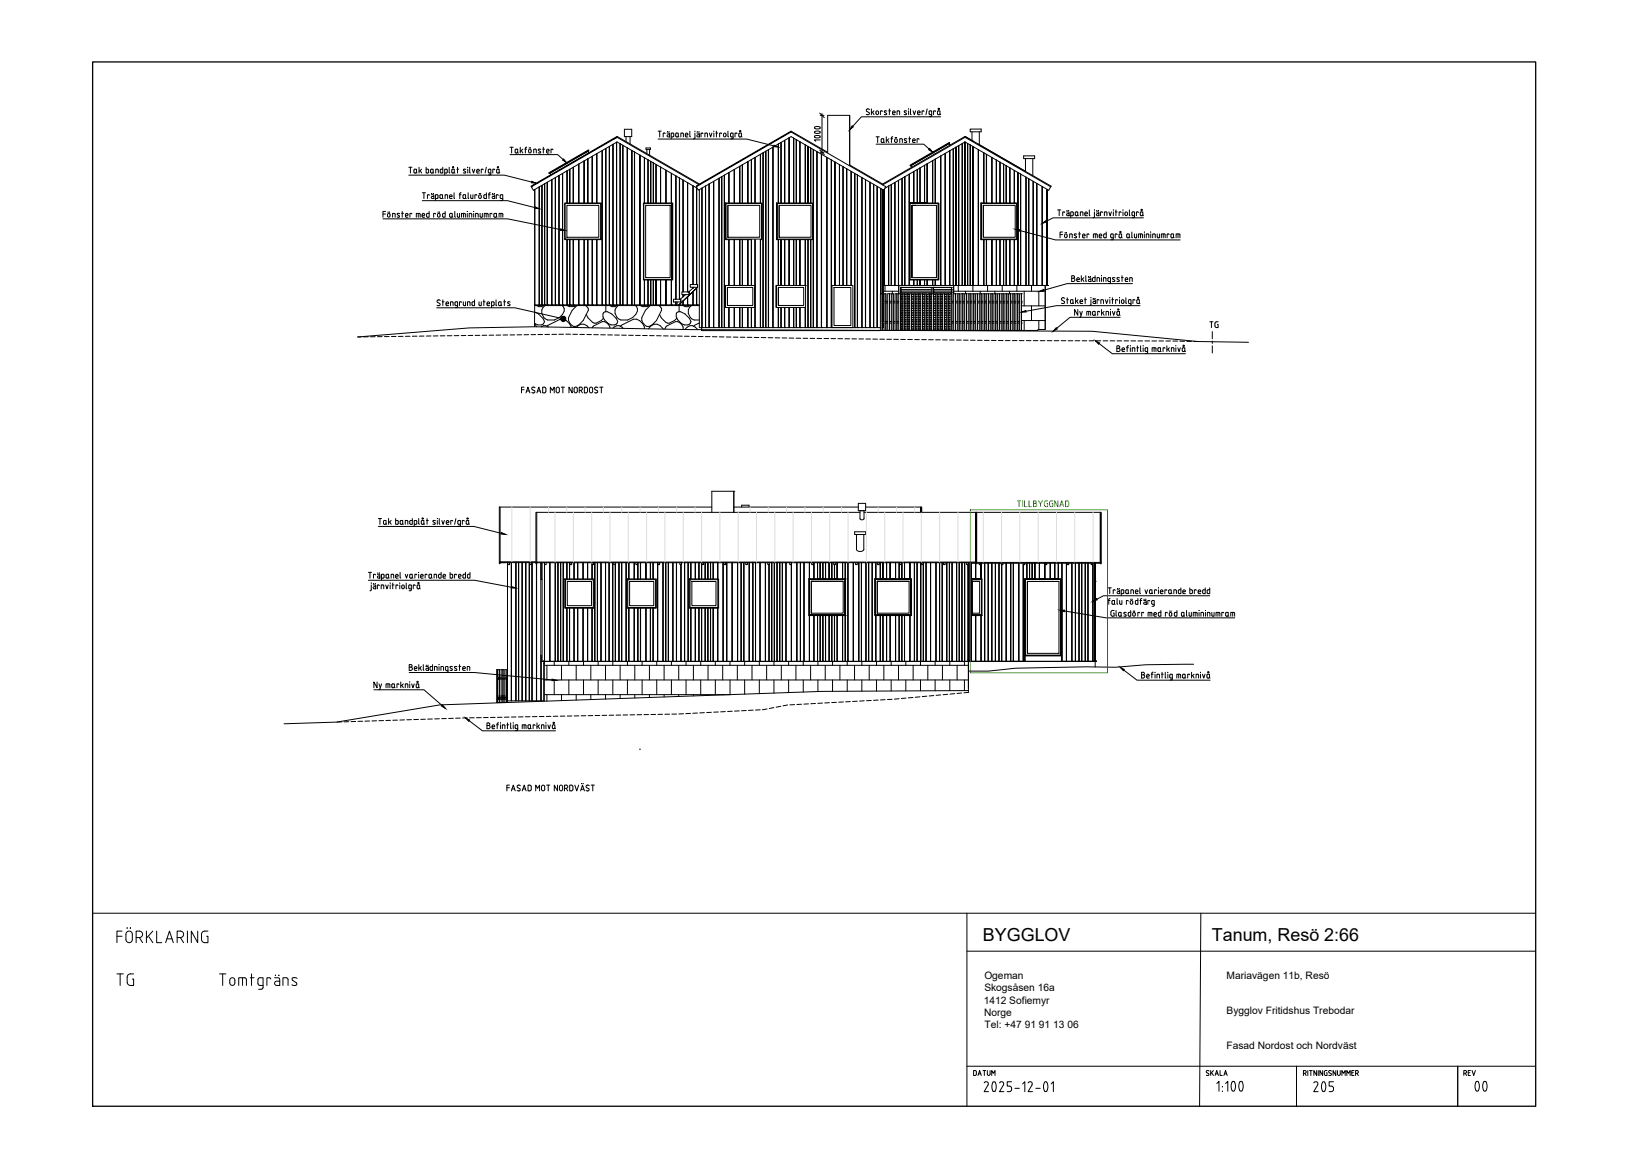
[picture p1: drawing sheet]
<svg xmlns="http://www.w3.org/2000/svg" width="420mm" height="297mm" viewBox="0 0 420 297" stroke-linecap="round" stroke-linejoin="round" font-family="sans-serif">
<defs><g id="words">
<g font-size="5.1">
<text x="29.6" y="240.1">FÖRKLARING</text>
<text x="29.6" y="251">TG</text>
<text x="55.7" y="251">Tomtgräns</text>
</g>
<g font-size="4.6">
<text x="250.3" y="239.5">BYGGLOV</text>
<text x="308.6" y="239.4">Tanum, Resö 2:66</text>
</g>
<g font-size="4.4">
<text x="250.5" y="278">2025-12-01</text>
<text x="309.7" y="277.9">1:100</text>
<text x="334.4" y="278">205</text>
<text x="375.5" y="277.9">00</text>
</g>
<g font-size="2.6">
<text x="250.7" y="249.2">Ogeman</text>
<text x="312.3" y="249.1">Mariavägen 11b, Resö</text>
<text x="250.5" y="255.5">1412 Sofiemyr</text>
<text x="250.7" y="252.3">Skogsåsen 16a</text>
<text x="250.6" y="258.6">Norge</text>
<text x="250.7" y="261.7">Tel: +47 91 91 13 06</text>
<text x="312.3" y="258.2">Bygglov Fritidshus Trebodar</text>
<text x="312.3" y="267.1">Fasad Nordost och Nordväst</text>
</g>
<g font-size="2.5">
<text x="220.5" y="29.3">Skorsten silver/grå</text>
<text x="167.5" y="34.9">Träpanel järnvitrolgrå</text>
<text x="129.8" y="39">Takfönster</text>
<text x="208.9" y="36" transform="rotate(-90 208.9 36)">1000</text>
<text x="223" y="36.4">Takfönster</text>
<text x="104" y="44.1">Tak bandplåt silver/grå</text>
<text x="107.4" y="50.6">Träpanel falurödfärg</text>
<text x="97.4" y="55.4">Fönster med röd alumininumram</text>
<text x="269.2" y="55">Träpanel järnvitriolgrå</text>
<text x="269.9" y="60.6">Fönster med grå alumininumram</text>
<text x="272.8" y="71.7">Beklädningssten</text>
<text x="111.2" y="77.9">Stengrund uteplats</text>
<text x="270.2" y="77.3">Staket järnvitriolgrå</text>
<text x="273.6" y="80.3">Ny marknivå</text>
<text x="308" y="83.5">TG</text>
<text x="284.3" y="89.6">Befintlig marknivå</text>
<text x="132.7" y="100.1">FASAD MOT NORDOST</text>
<text x="96.3" y="133.5">Tak bandplåt silver/grå</text>
<text x="93.7" y="147.2">Träpanel varierande bredd</text>
<text x="94.5" y="149.9">järnvitriolgrå</text>
<text x="282.1" y="151.2">Träpanel varierande bredd</text>
<text x="282.1" y="153.9">falu rödfärg</text>
<text x="282.8" y="156.9">Glasdörr med röd alumininumram</text>
<text x="104.1" y="170.7">Beklädningssten</text>
<text x="290.6" y="172.7">Befintlig marknivå</text>
<text x="95.1" y="175.1">Ny marknivå</text>
<text x="123.9" y="185.6">Befintlig marknivå</text>
<text x="129" y="201.4">FASAD MOT NORDVÄST</text>
</g>
<text font-size="2.5" fill="#2eb800" x="259" y="129">TILLBYGGNAD</text>
<g font-size="2.2">
<text x="247.8" y="273.8">DATUM</text>
<text x="307.1" y="273.8">SKALA</text>
<text x="331.8" y="273.8">RITNINGSNUMMER</text>
<text x="372.7" y="273.8">REV</text>
</g>
</g></defs>
<g fill="none" stroke="#000" stroke-width=".25">
<path d="M129.9 39.4h12.1l1.4 1.2M149 38.9h.1M149 38.8h.1M149.7 38.5l.2 .4-.2-.4-9.7 5.6 .2 .4M149.8 38.2v.2l-10 5.8-.1-.2 10.1-5.8v.2l-9.2 5.3M149.8 38.2h.1M150.8 39.8v11.9v-11.9M150.8 39.8v11.9M152 39.1v12.6M153.4 38.3v39.3M154.3 37.8v39.8M155.2 37.3v40.3"/>
<path d="M156.1 36.7v40.9M157 36.2v41.4M157.1 34.9l-21.8 12.6-.1-.1 21.9-12.7 21 12.1M157.1 34.9l-.9 .6M157.1 34.9l20.8 12.1M157.9 36.6v41M158.6 37v40.6M159 32.9h1.9v1.9h-1.9zM159.4 34.8v1.3M159.7 37.6v40M159.8 37.6v40M160.4 34.8v1.8"/>
<path d="M160.9 38.3v39.3v-39.3M160.9 38.3v39.3M161.6 38.7v38.9v-38.9M161.6 38.7v38.9M162.9 39.5v38.1v-38.1M163 39.5v38.1M164.5 37.7h1.1v.3h-1.1zM164.7 38v1.1M165.4 38v1.5M167.6 35.4h22.5l7 1.7M193.6 39.3v12.4v-12.4M193.7 39.3v12.4"/>
<path d="M194.3 38.9v44.5M195 38.5v44.9M195.7 38.1v45.3M196.8 37.4v46M198.2 36.7v15M198.2 36.6v15.1M198.9 36.3v15.4M198.9 36.2v15.5M199.8 35.7v16M200.9 35.1v16.6v-16.6M201 35.1v16.6M202.1 35.2v16.5v-16.5"/>
<path d="M202.1 35.2v16.5M202.8 35.6v16.1M203.7 36.1v15.6M205.1 36.9v14.8M205.7 37.3v14.4v-14.4M205.8 37.3v14.4M206.4 37.7v14M207.1 38.1v45.3M208 38.6v44.8M208.7 38.2l1.2 1.2M208.7 28.8l1.2 1.1M208.8 38.8h1"/>
<path d="M208.8 29.4h1M209.2 39.2v44.2M209.3 28.9v10.3M216.4 29.4v12.6M223.1 36.7h12.1l1.4 1.2M239.5 29.7h-20.2l-2.2 2.5M239.5 39.7l.1 32.9zM240.7 39v33.6zM241.7 36.5l.2 .4-.2-.4-9.7 5.6 .2 .4M241.7 36.3l.1 .1-9.2 5.3M241.8 38.4l.1 34.2zM241.8 38.4v34.2"/>
<path d="M242.8 37.8l-.1 34.8M243.5 37.4l-.1 35.2M244.1 37.1v35.5M245.1 36.5l-.1 36.1zM245.7 36.2v36.4zM245.7 36.2v36.4M245.7 34.7l22 12.7-.7 1-21.3-12.3M245.7 36.1l-20.4 11.8M246.4 36.5v36.1M247 32.9h2.8v.7h-2.8zM247.1 36.9v35.7zM247.1 36.9v35.7"/>
<path d="M247.5 33.6v2.2M247.7 37.3v36.8M247.7 37.3l.1 35.3zM248 36.1l-2.3-1.4-20.9 12.1-8.4-4.8M249.1 38.1v34.5M249.4 33.6v3.2M250.5 38.9v12.8M251.2 39.3v12.4M260.7 39.7h2.8v.7h-2.8zM97.5 55.7h31.8l13.4 2.7M104.1 44.6h24.3l7 1.7M107.5 51.1h21.7l7 1.7"/>
<path d="M135.3 47.5h.1M135.3 47.5l.5 .9 21.3-12.3 20.3 11.7v24.6M135.5 47.4l-.2 .1M136.2 48.2v29.4M137.3 47.6v30M138 47.2v30.4M138.7 46.8v30.8M139.4 46.4v31.2M140.5 45.7v31.9M140.6 43.7l-.8 .5M140.6 43.7h.1M141.4 45.2v32.4"/>
<path d="M142.4 44.7v32.9M143.2 44.1v33.5M143.3 44.1v33.5M143.8 51.7h9.3v9.3h-9.3zM143.9 51.8h9v9.1h-9zM144.4 52.3h8.1v8.1h-8.1zM144.4 43.5v8.2M145.1 43.1v8.6M146 42.6v9.1v-9.1M146 42.5v9.2M147.4 41.8v9.9M148.7 41v10.7v-10.7"/>
<path d="M148.8 41v10.7M149.7 40.4v11.3v-11.3M149.7 40.4v11.3M163.8 51.7h7.5v19.6h-7.5zM164.1 40.1v11.6M164.4 52.3h6.3v18.4h-6.3zM165 40.7v11M165.7 41.1v10.6M166.4 41.5v10.2M167 41.9v9.8M168.2 42.5v9.2M169.6 43.3v8.4"/>
<path d="M171 44.1v7.6M171.1 51.8h-7.2v19.3h7.2M172.1 44.8v31.4M173 45.3v30.9M173.9 45.8v28.5M174 45.9v28.4M175.1 46.5v27.8M176.5 47.3v25.1M177.4 47.8v24.6M178.1 48.3v35.1h46.1M178.8 47.9v35.5M179.7 47.4v36"/>
<path d="M180.6 46.8v36.6M181.7 46.2v37.2M183.1 45.4v38M183.8 45v38.4M184.5 44.6v38.8M184.7 51.7v9.3h6.7M184.7 51.7v9.3M185.3 52.3h8.2v8.1h-8.2zM185.3 52.3v8.1M185.6 45.7h.1M185.6 43.9v7.8M187 43.1v8.6v-8.6"/>
<path d="M187 43.1v8.6M188.4 42.3v9.4M189 41.9v9.8v-9.8M189.1 41.9v9.8M190.4 41.1v10.6v-10.6M190.4 41.1v10.6M191.4 40.6v11.1M192.3 40.1v11.6M193.9 51.8h-9v9.1h9M197.8 51.7v9.3h8.7M197.8 51.7v9.3M198.4 52.3h8.1v8.1h-8.1z"/>
<path d="M198.4 52.3v8.1M207 51.8h-9.1v9.1h9.1M207.1 51.7v9.3M210.6 40.1v43.3M211.7 40.7v42.7v-42.7M211.7 40.7v42.7M212.6 41.2v31.5v-31.5M212.6 41.3v31.4M213.8 41.9v30.8v-30.8M213.8 41.9v30.8M214.7 42.4v30.3M215.6 43v29.7"/>
<path d="M216.4 42v-12.6h-5.6v9.4l-9.4-5.4-24.1 13.9v.2l24.1-13.9 24.1 13.9-.5 .9-23.6-13.6-23.6 13.6-.5-.9 .2-.1M216.7 43.6v29.1M217.6 44.1v39.3v-39.3M217.7 44.2v39.2M218.3 44.5v38.9M219.5 45.2v38.2M220.4 45.7v37.7M221.5 46.4v37M222.4 46.9v36.5M222.5 46.9v36.5M223.4 47.5v35.9M224.3 48v26.8"/>
<path d="M224.7 48.2v28.5M224.8 47.1l20.9-12.2 21.9 12.6M224.8 48.3v28.4M225.2 48.2l-.1 24.4M226.3 47.4v25.2M227 47v25.6zM227.9 46.4v26.2M228.8 45.9v26.7M228.8 45.9v26.7zM229.7 45.4v27.2M230.4 45v27.6zM230.4 46.5h.1"/>
<path d="M230.4 45v27.6M231.5 45.7h.1M231.5 44.3v28.3zM231.7 42.1l10-5.8 .1 .1-10 5.8zM231.8 42.2h.1M232.6 41.7v.1M232.6 41.7l-.8 .5M232.7 45.7h.1M232.7 43.7v8M233.1 52.3h-.9v18.4h6.3v-18.4h-6.3v18.4M233.6 43.2v8.5v-8.5M233.6 43.1v8.6"/>
<path d="M234.3 42.7v9M235.4 42.1v9.6M236.1 41.7v10v-10M236.1 41.7v10h-4.5h7.5v19.6h-7.5v-19.6M237.5 40.9v10.8M238.2 40.5v11.2M238.9 51.8h-7.1v19.3h7.1v-19.3v19.3M249.8 51.7h.1M249.8 51.7v9.3M250.4 52.3h8.1v8.1h-8.1zM250.4 52.3v8.1M250.5 51.7h.1"/>
<path d="M250.5 51.7h8.6v9.3h-.8M250.5 51.7h-.7v9.3h.7M251.2 51.7h.1M252.6 51.7h.1M252.6 40.1v11.6M253.7 51.7h.1M253.7 42.8h.1M253.7 40.7v11M254.6 51.7h.1M254.6 42.8h.1M254.6 41.3v10.4M255.5 51.7h.1"/>
<path d="M255.5 42.8h.1M255.5 41.8v9.9M255.6 41.8v9.9M256.2 51.7h.1M256.2 42.8h.1M256.2 42.2v9.5M257.1 51.7h.1M257.1 42.7v9M257.2 42.7v9M258.3 51.7h.1M258.3 43.4v8.3M259 51.8v9.1z"/>
<path d="M259 51.8h-9.1v9.1h9.1M259.2 43.9v28.7M259.6 58.7l9.2 2.4h31.7M259.9 44.3v28.3zM259.9 44.3v28.3M261.1 40.4v3.2M261.3 45.1v27.5M261.9 45.5v27.1M261.9 45.5l.1 27.1zM263 40.4v4.3M263.1 46.1v26.5zM264 46.7v25.9"/>
<path d="M265.4 47.5v25.1M266.7 48.3v24.3v-24.3M266.7 48.3v24.3zM266.7 58.1v14.5M266.7 58.1v14.5v-14.5v14.5v-11.7M266.7 58.1v14.5v-14.5v14.5v-14.5v14.5v-11.6M266.7 58.1v14.5v-11.7M266.7 58.2v14.4v-11.6M266.7 58.2v14.4zM266.7 58.1v14.5v-14.5v14.5v-14.5v14.5v-14.5v14.5v-14.5v14.5v-14.5v14.5v-11.7M266.7 58.2v14.4v-11.7M266.7 58.1v14.5z"/>
<path d="M266.7 58.1v14.5v-14.4M266.7 58.1v14.5v-14.5M266.7 58.1v14.5v-11.6M266.7 48.3v24.4M291.2 55.4h-23.1l-1.7 .9M111.2 78.3h19.9l11.8 2.7M136.1 79.4a3.5 3.5 0 0 1 2.5 2.6l-.4 .5a1.81 1.81 0 0 1-2.1-.2M136.2 77.6l-.1 5.6-16.6 .3-28.4 2.3h.9M136.2 77.8h41.9M136.2 77.6h36.2M136.6 77.8l.6 .3h.7l.5-.3M137.3 77.6h.1"/>
<path d="M138 77.6h.1M138.7 77.6h.1M138.8 77.8a2.09 2.09 0 0 0-.8 2 2.09 2.09 0 0 0 1.4 1.7 3.3 3.3 0 0 0 4.3-3l-.5-.7M139.4 77.6h.1M140.5 77.6h.1M141.4 77.6h.1M142.3 77.6h.1M143.2 77.6h.1M144.4 77.6h.1M144.4 61v16.6M144.4 77.8l.6 .2h1.2l.6-.2M145.1 77.6h.1"/>
<path d="M145.1 61v16.6M146 77.6h.1M146 61h.1M146 61.5h.1M146 61.4h.1M146 61v16.6M146.8 77.8h.1M146.9 77.8l-1.2 1.2-.9 1.8a1.69 1.69 0 0 0 .6 1.9 1.69 1.69 0 0 0 2 0l1.1-1.1 1.3-2.6-.2-.8-.4-.4M147.4 77.6h.1M147.4 61v16.6M148.7 77.6h.1M148.7 61v16.6"/>
<path d="M149.3 77.8v.1M149.7 77.6h.1M149.7 61v16.6M150.8 77.6h.1M150.8 61v16.6M152 77.6h.1M152 61v16.6M153.3 77.6h.1M153.7 79.5l.4-.2a3.5 3.5 0 0 1 3.2 2.7l-.4 .5-.4 .2a2.49 2.49 0 0 1-2.8-3.2zM154.2 77.6h.1M154.3 77.8v1.5M155.2 77.6h.1"/>
<path d="M155.3 77.8l.6 .3h.6l.6-.3M156.1 77.6h.1M157 77.6h.1M157.4 77.8a2.1 2.1 0 0 0 .7 3.7 3.3 3.3 0 0 0 4.2-3l-.5-.7M157.9 77.6h.1M158.6 77.6h.1M159.6 77.6h.1M163.1 77.8l.5 .2h1.3l.5-.2M164.1 71.3v6.3M165 71.3h.1M165 71.3v6.3M165.4 77.8h.1"/>
<path d="M165.6 77.8l-1.2 1.2-1 1.8a1.69 1.69 0 0 0 .7 1.9 1.69 1.69 0 0 0 1.9 0l1.2-1.1 1.3-2.6-.2-.8-.5-.4M165.7 71.3v6.3v-6.3M165.7 71.3v6.3M166.4 71.3v6.3v-6.3M166.4 71.3v6.3M167 71.3v6.3v-6.3M167 71.3h.1M167.1 71.3v6.3M168 77.8l-.1 .1M168.2 71.3v6.3v-6.3M168.2 71.3v6.3M169.6 71.3v6.3v-6.3"/>
<path d="M169.6 71.3h.1M169.6 71.3v6.3M171 77.6h.1M171 65.2h.1M171 64.3h.1M171 68.9h.1M171 68h.1M171 71.3v6.3M171.1 71.1v-19.3v19.3M171.5 76.2h1.9v.7h-1.9zM172.1 77.6h.1M172.1 61.5h.1"/>
<path d="M172.1 72.7h.1M172.1 76.9v.7M172.4 79.5l.4-.2a3.5 3.5 0 0 1 3.1 2.7l-.2 .3-.5 .4a2.5 2.5 0 0 1-2.8-3.2zM172.4 76.9v.9M172.7 77.8l4.9-4.7-4.9 4.7M172.9 77.6h5.2M172.9 77.8v1.5M173 77.6h.1M173 61.5h.1M173 72.7h.1M173 77.4v.2M173.4 76.2v.7"/>
<path d="M173.9 77.6h.1M173.9 61.5h.1M173.9 72.7h.1M173.9 75v.5M173.9 76.6v1M173.9 77.8l.6 .3h.7l.5-.3M174 75v.5M174 76.6v1M174.6 75l-1.4 1.2M175.1 77.6h.1M175.1 61.5h.1M175.1 72.7h.1"/>
<path d="M175.1 75.5v2.1M175.5 74.3h-1.9v.7h1.9v-.7v.7M176.1 77.8a2.1 2.1 0 0 0 .6 3.7h1.4M176.5 77.6h.1M176.5 73.1v.2M176.5 74.2v3.4M176.7 73.1l-1.3 1.2M177.4 77.6h.1M177.4 73.4v4.2M177.6 72.4v.7v-.7h-1.8v.7h1.8M181.7 61.5h.1M184.5 72.7h.1"/>
<path d="M184.7 61v-9.3h9.3v9.3h-.3l-.1 22.4M184.7 72.7v5.6M185.2 73.2h6.5v4.5h-6.5M185.2 73.2v4.5v-4.5M185.6 72.7h.1M185.6 78.3h.1M185.6 61v11.7M185.6 78.3v5.1M187 61v11.7v-11.7M187 78.3h.1M187 78.3v5.1M187 61v11.7"/>
<path d="M188.4 72.7h.1M188.4 61v11.7v-11.7M188.4 78.3h.1M188.4 78.3v5.1M188.4 61v11.7M189 61v11.7v-11.7M189 78.3h.1M189 78.3v5.1M189.1 61v11.7M189.1 78.3v5.1M190.4 61v11.7v-11.7M190.4 78.3h.1"/>
<path d="M190.4 78.3v5.1M190.4 61v11.7M191.3 61v11.7v-11.7M191.3 72.7h-6.6v5.6h.9M191.3 72.7h.9v5.6h-.8M191.3 78.3h.1M191.3 78.3v5.1M191.3 78.3h-5.7v5.1M191.4 61v11.7M192.3 72.7h.1M192.3 61v22.4M193.9 60.9v-9.1v9.1"/>
<path d="M197.7 72.7h.1M197.7 72.7v5.6h.5M197.7 78.3v-5.6h7.4v10.7M197.7 78.3v-5.6v5.6M197.8 61v-9.3h9.3v9.3h-.6M198.2 72.7h.1M198.2 77.7h.1M198.2 73.2v4.5M198.2 73.2h6.5v4.5h-6.5zM198.2 78.3h.1M198.2 61v11.7M198.2 78.3v5.1"/>
<path d="M198.9 61v11.7v-11.7M198.9 78.3h.1M198.9 78.3v5.1M198.9 61v11.7M199.8 72.7h.1M199.8 78.3h.1M199.8 61v11.7M199.8 78.3v5.1M200.9 61v11.7v-11.7M200.9 78.3h.1M200.9 78.3v5.1M201 61v11.7"/>
<path d="M201 78.3v5.1M202.1 61v11.7v-11.7M202.1 78.3h.1M202.1 78.3v5.1M202.1 61v11.7M202.8 61v11.7v-11.7M202.8 78.3h.1M202.8 78.3v5.1M202.8 61v11.7M203.7 61v11.7v-11.7M203.7 78.3h.1M203.7 78.3v5.1"/>
<path d="M203.7 61v11.7M205.1 72.7h.1M205.1 61v11.7v-11.7M205.1 78.3h.1M205.1 78.3v5.1M205.1 78.3h-6.9v5.1M205.1 61v11.7M205.7 61v22.4M206.4 61v22.4M207 60.9v-9.1v9.1M211.9 72.7h5.3v10.7h-5.3zM212.4 73.2h4.3v9.7h-4.3z"/>
<path d="M224.6 74.8v9.3zM224.6 74.8h-.4v9.3h40.1v-.2h1.9v-3.3M224.6 77.1h.5M224.6 76.7h.5M224.7 77.1v4.7M224.8 74.1h4.1M224.8 72.7h41.9M224.8 77.1v4.7M225.1 72.6h.1M225.4 72.7v1.4M225.6 76.7v5.1M225.6 74.8v9.3v-2.3"/>
<path d="M225.6 77.1h.4M225.6 76.7h.4M225.6 74.8h-.5v9.3M225.6 74.8v1.9M226.5 74.8h.1M226.5 77.1h.5M226.5 76.7h.5M226.5 74.8h-.5v9.3M226.5 74.8v9.3M227.2 74.1v.7M227.5 74.8v1.9h.4M227.5 77.1h.4"/>
<path d="M227.5 74.8h-.5v9.3M227.5 74.8v9.3M228.4 74.8h.1M228.4 77.1h.5M228.4 76.7h.5M228.4 74.8h-.5v9.3M228.4 74.8v9.3M228.9 72.7v11.4M228.9 74.8h.4M229.3 74.8h.1M229.3 77.1h.5M229.3 76.7h.5"/>
<path d="M229.3 74.8v9.3M229.4 73.1h.1M229.4 73.1v3.6M229.4 77.1v4.7M229.4 73.1h12.9v1.7M229.4 73.8v.5h7.9l-7.9 .1v2.3M229.4 77.3v.6h.4M229.4 73.7v.1M229.4 77.1v.2M229.4 77.9v3.9M229.4 73.7h7.9M229.4 74.9h.4"/>
<path d="M229.4 75.5h.4M229.4 76.1h.4M229.4 78.5h.4M229.4 77.9h.4M229.4 79h.4M229.4 79.6h.4M229.4 73.8h7.9M229.4 77.3h.4M229.7 72.6h.1M230.2 74.8h.1M230.2 77.9h.5M230.2 74.9h.5"/>
<path d="M230.2 75.5h.5M230.2 76.1h.5M230.2 78.5h.5M230.2 79h.5M230.2 79.6h.5M230.2 77.3h.5M230.2 77.1h.5M230.2 76.7h.5M230.2 74.8h-.4v9.3M230.2 74.8v9.3M230.4 72.6h.1M231.2 74.8h.1"/>
<path d="M231.2 77.9h.4M231.2 74.9h.4M231.2 75.5h.4M231.2 76.1h.4M231.2 78.5h.4M231.2 79h.4M231.2 79.6h.4M231.2 77.3h.4M231.2 77.1h.4M231.2 76.7h.4M231.2 74.8h-.5v9.3M231.2 74.8v9.3"/>
<path d="M231.5 72.6h.1M232.1 74.8h.1M232.1 77.9h.5M232.1 74.9h.5M232.1 75.5h.5M232.1 76.1h.5M232.1 78.5h.5M232.1 79h.5M232.1 79.6h.5M232.1 77.3h.5M232.1 77.1h.5M232.1 76.7h.5"/>
<path d="M232.1 74.8h-.5v9.3M232.1 74.8v9.3M232.7 71.3v1.3zM233 74.8h.1M233 77.9h.5M233 74.9h.5M233 75.5h.5M233 76.1h.5M233 78.5h.5M233 79h.5M233 79.6h.5M233 77.3h.5"/>
<path d="M233 77.1h.5M233 74.8v9.3M233.5 76.7h-.5v-1.9h-.4v9.3M233.6 71.3v1.3M234 74.8v9.3v-2.3h.4M234 74.8h.1M234 77.9h.4M234 74.9h.4M234 75.5h.4M234 76.1h.4M234 78.5h.4M234 79h.4"/>
<path d="M234 79.6h.4M234 77.3h.4M234 77.1h.4M234 76.7h.4M234 74.8h-.5v9.3M234.3 72.6h.1M234.3 71.3v1.3zM234.3 71.3v1.3M234.9 74.8h.1M234.9 74.8v2.3h.5M234.9 77.9h.5M234.9 74.9h.5"/>
<path d="M234.9 75.5h.5M234.9 76.1h.5M234.9 78.5h.5M234.9 79h.5M234.9 79.6h.5M234.9 77.3h.5M234.9 76.7h.5M234.9 74.8h-.5v9.3M234.9 74.8v9.3M235.4 71.3v1.3zM235.8 77.9h.5M235.8 74.9h.5"/>
<path d="M235.8 75.5h.5M235.8 76.1h.5M235.8 78.5h.5M235.8 79h.5M235.8 79.6h.5M235.8 77.3h.5M235.8 76.7h.5M236.1 72.6h.1M236.1 71.3v1.3zM236.1 71.3v1.3M236.3 77.1h-.5v5.1h.5M236.8 74.8v9.3z"/>
<path d="M236.8 74.8h.1M236.8 77.9h.4M236.8 74.9h.4M236.8 75.5h.4M236.8 76.1h.4M236.8 78.5h.4M236.8 79h.4M236.8 79.6h.4M236.8 77.3h.4M236.8 77.1h.4M236.8 76.7h.4M236.8 74.8h-.5v9.3"/>
<path d="M237.2 74.8h.5M237.3 73.2h-7.9v.5M237.3 73.1l-.1 11M237.5 72.6h.1M237.5 71.3v1.3M237.7 73.2h.1M237.7 74.4h.1M237.7 73.7h.1M237.7 73.1h.1M237.7 73.8h.1M237.7 74.3h4.6M237.7 73.8h4.6"/>
<path d="M237.7 73.1v1.7M237.7 73.2h4.6M237.7 74.8h.1M237.7 74.8v2.3h.5M237.7 77.9h.5M237.7 74.9h.5M237.7 75.5h.5M237.7 76.1h.5M237.7 78.5h.5M237.7 79h.5M237.7 79.6h.5M237.7 77.3h.5"/>
<path d="M237.7 76.7h.5M237.7 74.8v9.3M238.2 72.6h.1M238.2 71.3v1.3zM238.6 74.8h.1M238.6 77.9h.5M238.6 74.9h.5M238.6 75.5h.5M238.6 76.1h.5M238.6 78.5h.5M238.6 79h.5M238.6 79.6h.5"/>
<path d="M238.6 77.3h.5M238.6 77.1h.5M238.6 76.7h.5M238.6 74.8h-.4v9.3M238.6 74.8v9.3M239.5 72.6h.1M239.6 74.8h.1M239.6 77.9h.4M239.6 74.9h.4M239.6 75.5h.4M239.6 76.1h.4M239.6 78.5h.4"/>
<path d="M239.6 79h.4M239.6 79.6h.4M239.6 77.3h.4M239.6 77.1h.4M239.6 76.7h.4M239.6 74.8h-.5v9.3M239.6 74.8v9.3M240.5 74.8h.1M240.5 77.9h.5M240.5 74.9h.5M240.5 75.5h.5M240.5 76.1h.5"/>
<path d="M240.5 78.5h.5M240.5 79h.5M240.5 79.6h.5M240.5 77.3h.5M240.5 77.1h.5M240.5 76.7h.5M240.5 74.8h-.5v9.3M240.5 74.8v9.3M240.7 72.6h.1M241.4 74.8h.1M241.4 77.9h.5M241.4 74.9h.5"/>
<path d="M241.4 75.5h.5M241.4 76.1h.5M241.4 78.5h.5M241.4 79h.5M241.4 79.6h.5M241.4 77.3h.5M241.4 77.1h.5M241.4 76.7h.5M241.4 74.8h-.4v9.3M241.4 74.8v9.3M241.8 72.6h.1M242.3 73.2h.1"/>
<path d="M242.3 73.8h.1M242.3 74.4h.1M242.3 73.7l-4.6 .1M242.3 73.7h.1M242.4 74.8v1.9h.4M242.4 77.1h.4M242.4 74.8h-.5v9.3M242.4 74.8v9.3M242.8 74.1h23.4M242.8 72.7v11.4M242.8 74.8h.5M243.3 74.8h.1"/>
<path d="M243.3 77.1h.5M243.3 76.7h.5M243.3 74.8v9.3M243.4 72.6h.1M244 72.7v1.4M244.1 72.6h.1M244.2 74.8h.1M244.2 77.1h.5M244.2 76.7h.5M244.2 74.8h-.4v9.3M244.2 74.8v9.3M245 72.6h.1"/>
<path d="M245.2 74.8h.1M245.2 74.8v2.3h.4M245.2 76.7h.4M245.2 74.8h-.5v9.3M245.2 74.8v9.3M245.7 72.6h.1M245.9 74.1v.7M246.1 74.8h.1M246.1 77.1h.5M246.1 76.7h.5M246.1 74.8h-.5v9.3M246.1 74.8v9.3"/>
<path d="M247 74.8h.1M247 77.1h.5M247 76.7h.5M247 74.8h-.4v9.3M247 74.8v9.3M247.1 72.6h.1M248 74.8h.1M248 77.1h.4M248 76.7h.4M248 74.8h-.5v9.3M248 74.8v9.3M248.9 74.8v9.3v-9.3h-.5v9.3"/>
<path d="M248.9 74.8h.1M248.9 77.1h.5M248.9 76.7h.5M249.1 72.6h.1M249.6 74.1v.7M249.8 61h.1M249.8 74.8h.1M249.8 77.1h.5M249.8 76.7h.5M249.8 74.8h-.4v9.3M249.8 74.8v9.3M250.5 61h.1"/>
<path d="M250.5 72.6h.1M250.5 61.5h.1M250.5 61h7.8M250.5 61v11.6M250.8 74.8h.1M250.8 77.1h.4M250.8 76.7h.4M250.8 74.8h-.5v9.3M250.8 74.8v9.3M251.2 72.6h.1M251.2 61h.1M251.2 61v11.6z"/>
<path d="M251.2 61v11.6M251.2 61.5h.1M251.5 72.7v1.4M251.7 74.8h.1M251.7 77.1h.5M251.7 76.7h.5M251.7 74.8h-.5v9.3M251.7 74.8v9.3M252.6 61v11.6M252.6 61h.1M252.6 61v11.6v-11.6M252.6 61.5h.1"/>
<path d="M252.6 74.8h.1M252.6 77.1h.5M252.6 76.7h.5M252.6 74.8h-.4v9.3M252.6 74.8v9.3M253.3 74.1v.7M253.6 74.8h.1M253.6 77.1h.4M253.6 76.7h.4M253.6 74.8h-.5v9.3M253.6 74.8v9.3M253.7 61h.1"/>
<path d="M253.7 61v11.6v-11.6M253.7 72.6h.1M253.7 61.5h.1M253.7 61v11.6M254.5 74.8h.1M254.5 77.1h.5M254.5 76.7h.5M254.5 74.8h-.5v9.3M254.5 74.8v9.3M254.6 72.6h.1M254.6 61h.1M254.6 61.5h.1"/>
<path d="M254.6 61v11.6M255.2 72.7v1.4M255.4 74.8h.1M255.4 77.1h.5M255.4 76.7h.5M255.4 74.8h-.4v9.3M255.4 74.8v9.3M255.5 72.6h.1M255.5 61h.1M255.5 61v11.6l.1-11.6M255.5 61.5h.1M255.5 61v11.6"/>
<path d="M256.2 72.6h.1M256.2 61h.1M256.2 61l.1 11.6zM256.2 61.5h.1M256.2 61v11.6M256.4 74.8h.1M256.4 77.1h.4M256.4 76.7h.4M256.4 74.8h-.5v9.3M256.4 74.8v9.3M257.1 74.1v.7M257.1 61h.1"/>
<path d="M257.1 72.6h.1M257.1 61v11.6l.1-11.6M257.1 61.5h.1M257.1 61v11.6M257.3 74.8h.1M257.3 77.1h.5M257.3 76.7h.5M257.3 74.8h-.5v9.3M257.3 74.8v9.3M258.2 74.8h.1M258.2 77.1h.5M258.2 76.7h.5"/>
<path d="M258.2 74.8h-.4v9.3M258.2 74.8v9.3M258.3 72.6h.1M258.3 61h.1M258.3 61.5h.1M258.3 61v11.6M258.9 72.7v1.4M259 60.9h.1M259.2 74.8h.1M259.2 77.1h.4M259.2 76.7h.4M259.2 74.8h-.5v9.3"/>
<path d="M259.2 74.8v9.3M259.2 72.6h.1M259.2 61.5h.1M260.1 76.7h.1M260.1 77.1h.1M260.1 74.8h.1M260.1 77.9h6.1M260.1 74.8h-.5v9.3M260.1 74.8v9.3M260.8 74.1v3.8M261.3 72.6h.1M262.7 72.7v1.4"/>
<path d="M262.7 77.9v3.7M264 72.6h.1M264.5 74.1v3.8M265.4 72.6h.1M266.2 72.7v11.2M266.7 60.9v11.7zM266.7 60.9v11.7v-11.7v11.7v-11.6M266.7 72.7h.1M288.4 72.2h-16.7l-5.9 1.7M290.3 77.8h-21.3l-7.8 1.4M93.8 85.7h-1.2M95.5 85.7h-1.2"/>
<path d="M97.3 85.7h-1.2M99.1 85.7h-1.2M100.9 85.6l-1.2 .1M102.6 85.6h-1.2M104.4 85.6h-1.2M106.2 85.6h-1.2M108 85.5l-1.2 .1M109.7 85.5h-1.1M111.5 85.5h-1.2M113.3 85.5h-1.2M115.1 85.5h-1.2M116.8 85.4h-1.1"/>
<path d="M118.6 85.4h-1.2M120.4 85.4h-1.2M122.2 85.4h-1.2M123.9 85.3h-1.1M125.7 85.3h-1.2M127.5 85.3h-1.2M129.3 85.3h-1.2M131.1 85.2l-1.2 .1M132.8 85.2h-1.1M134.6 85.2h-1.2M136.1 83.2l39.8 .7 102.3 .4 26.7 2.6M136.1 82.4l.5 .8"/>
<path d="M136.4 85.2h-1.2M137.8 83.2l.6-.3h.6l.7 .3M138.2 85.1l-1.2 .1M139.9 85.1h-1.1M141.7 85.1h-1.2M143.2 81.2h-.5l-3.4 1.9M143.5 85.1h-1.2M143.7 81.3a2.75 2.75 0 0 1 1.7 2M144.1 85.1h1.2M145.9 85.1h1.2M146.7 83.4a1.9 1.9 0 0 1 3.3 0M147.6 85.1h1.2"/>
<path d="M149.3 80a5.2 5.2 0 0 0 2 2.3 2.8 2.8 0 0 0 2.4-1.4M149.4 85.1l1.2 .1M150.8 83.4l.3-.4 2.3-1.1a1.83 1.83 0 0 1 1.9 1.6M151.2 85.2h1.2M153 85.2h1.2M154.7 85.2l1.2 .1M156.1 83.5a1.6 1.6 0 0 1 2.6 .1M156.5 85.3h1.2M158 83.1l3.3-1.9a2.56 2.56 0 0 1 2.8 2.5M158.3 85.3h1.2M160.1 85.3l1.2 .1M161.9 85.4h1.1"/>
<path d="M163.6 85.4h1.2M165.2 83.7a2.01 2.01 0 0 1 1.9-1.2 2.01 2.01 0 0 1 1.8 1.3M165.4 85.4h1.2M167.2 85.5h1.2M167.9 80l.5 .9 1.6 1.4a2.86 2.86 0 0 0 2.3-1.4M169 85.5h1.1M169.4 83.8l.4-.8 2.2-1.1a1.78 1.78 0 0 1 1.9 2M170.7 85.5h1.2M172.5 85.5l1.2 .1M174.3 85.6h1.2M174.4 83.9a1.81 1.81 0 0 1 1.6-1 1.81 1.81 0 0 1 1.6 1M176.1 85.6h1.1"/>
<path d="M177.8 85.6l1.2 .1M178.1 82.2l-1.5 .9M178.7 83.4v.8h45.5M178.7 83.4h.1M179.6 85.7h1.2M179.6 83.4h.1M180.6 83.4h.1M181.4 85.7h1.2M181.7 83.4h.1M183.1 83.4h.1M183.2 85.7l1.2 .1M183.8 83.4h.1"/>
<path d="M184.5 83.4h.1M185 85.8h1.1M185.6 83.4h.1M186.7 85.8h1.2M187 83.4h.1M188.4 83.4h.1M188.5 85.8h1.2M189 83.4h.1M190.3 85.9h1.2M190.4 83.4h.1M191.3 83.4h.1M192.1 85.9h1.1"/>
<path d="M192.3 83.4h.1M193.6 83.4h.1M193.8 85.9h1.2M194.3 83.4h.1M195 83.4h.1M195.6 86h1.2M195.7 83.4h.1M196.8 83.4h.1M197.4 86h1.2M198.2 83.4h.1M198.9 83.4h.1M199.2 86h1.1"/>
<path d="M199.8 83.4h.1M200.9 86l1.2 .1M200.9 83.4h.1M202.1 83.4h.1M202.7 86.1h1.2M202.8 83.4h.1M203.7 83.4h.1M204.5 86.1h1.2M205.1 83.4h.1M205.7 83.4h.1M206.3 86.1h1.2M206.4 83.4h.1"/>
<path d="M207.1 83.4h.1M208 83.4h.1M208 86.1l1.2 .1M209.2 83.4h.1M209.8 86.2h1.2M210.6 83.4h.1M211.6 86.2h1.2M213.4 86.2h1.2M215.1 86.2h1.2M216.7 83.4h.1M216.9 86.2l1.2 .1M217.6 83.4h.1"/>
<path d="M218.3 83.4h.1M218.7 86.3h1.2M219.5 83.4h.1M220.4 83.4h.1M220.5 86.3h1.2M221.5 83.4h.1M222.3 86.3h1.1M222.4 83.4h.1M224 86.3h1.2M224.6 82.2h.5M224.6 81.8h.5M224.6 83.4h.1"/>
<path d="M224.7 83.4h.1M224.7 82.2v1.2M224.8 82.2l-.1 1.2M224.8 82.2v1.2zM225.6 82.2h.4M225.6 81.8h.4M225.8 86.4h1.2M226.5 82.2h.5M226.5 81.8h.5M227.5 82.2h.4M227.5 81.8h.4M227.6 86.4h1.2"/>
<path d="M228.4 82.2h.5M228.4 81.8h.5M229.3 82.2h.5M229.3 81.8h.5M229.4 82.2v1.9M229.4 86.4h1.1M229.4 80.8h.4M229.4 83.2h.4M229.4 81.4h.4M229.4 83.8h.4M229.4 80.2h.4M229.4 83.7h.4"/>
<path d="M229.4 82.6h.4M230.2 80.8h.5M230.2 83.2h.5M230.2 81.4h.5M230.2 83.8h.5M230.2 80.2h.5M230.2 83.7h.5M230.2 82.6h.5M230.2 82.2h.5M230.2 81.8h.5M231.1 86.4h1.2M231.2 80.8h.4"/>
<path d="M231.2 83.2h.4M231.2 81.4h.4M231.2 83.8h.4M231.2 80.2h.4M231.2 83.7h.4M231.2 82.6h.4M231.2 82.2h.4M231.2 81.8h.4M232.1 80.8h.5M232.1 83.2h.5M232.1 81.4h.5M232.1 83.8h.5"/>
<path d="M232.1 80.2h.5M232.1 83.7h.5M232.1 82.6h.5M232.1 82.2h.5M232.1 81.8h.5M232.9 86.4h1.2M233 80.8h.5M233 83.2h.5M233 81.4h.5M233 83.8h.5M233 80.2h.5M233 83.7h.5"/>
<path d="M233 82.6h.5M233 82.2h.5M233 81.8h.5M234 80.8h.4M234 83.2h.4M234 81.4h.4M234 83.8h.4M234 80.2h.4M234 83.7h.4M234 82.6h.4M234 82.2h.4M234.7 86.4l1.2 .1"/>
<path d="M234.9 80.8h.5M234.9 83.2h.5M234.9 81.4h.5M234.9 83.8h.5M234.9 80.2h.5M234.9 83.7h.5M234.9 82.6h.5M234.9 82.2h.5M234.9 81.8h.5M235.4 84.1v-9.3h.4v9.3M235.8 80.8h.5M235.8 83.2h.5"/>
<path d="M235.8 81.4h.5M235.8 83.8h.5M235.8 80.2h.5M235.8 83.7h.5M235.8 82.6h.5M235.8 81.8h.5M236.5 86.5h1.2M236.8 80.8h.4M236.8 83.2h.4M236.8 81.4h.4M236.8 83.8h.4M236.8 80.2h.4"/>
<path d="M236.8 83.7h.4M236.8 82.6h.4M236.8 82.2h.4M236.8 81.8h.4M237.7 80.8h.5M237.7 83.2h.5M237.7 81.4h.5M237.7 83.8h.5M237.7 80.2h.5M237.7 83.7h.5M237.7 82.6h.5M237.7 82.2h.5"/>
<path d="M237.7 81.8h.5M238.2 86.5h1.2M238.6 80.8h.5M238.6 83.2h.5M238.6 81.4h.5M238.6 83.8h.5M238.6 80.2h.5M238.6 83.7h.5M238.6 82.6h.5M238.6 82.2h.5M238.6 81.8h.5M239.6 80.8h.4"/>
<path d="M239.6 83.2h.4M239.6 81.4h.4M239.6 83.8h.4M239.6 80.2h.4M239.6 83.7h.4M239.6 82.6h.4M239.6 82.2h.4M239.6 81.8h.4M240 86.5h1.2M240.5 80.8h.5M240.5 83.2h.5M240.5 81.4h.5"/>
<path d="M240.5 83.8h.5M240.5 80.2h.5M240.5 83.7h.5M240.5 82.6h.5M240.5 82.2h.5M240.5 81.8h.5M241.4 80.8h.5M241.4 83.2h.5M241.4 81.4h.5M241.4 83.8h.5M241.4 80.2h.5M241.4 83.7h.5"/>
<path d="M241.4 82.6h.5M241.4 82.2h.5M241.4 81.8h.5M241.8 86.5h1.2M242.4 82.2h.4M242.4 81.8h.4M243.3 82.2h.5M243.3 81.8h.5M243.6 86.6h1.2M244.2 82.2h.5M244.2 81.8h.5M245.2 82.2h.4"/>
<path d="M245.2 81.8h.4M245.3 86.6h1.2M246.1 82.2h.5M246.1 81.8h.5M247 82.2h.5M247 81.8h.5M247.1 86.6h1.2M248 82.2h.4M248 81.8h.4M248.9 82.2h.5M248.9 81.8h.5M248.9 86.6h1.2"/>
<path d="M249.8 82.2h.5M249.8 81.8h.5M250.7 86.6h1.2M250.8 82.2h.4M250.8 81.8h.4M251.7 82.2h.5M251.7 81.8h.5M252.5 86.7h1.1M252.6 82.2h.5M252.6 81.8h.5M253.6 82.2h.4M253.6 81.8h.4"/>
<path d="M254.2 86.7h1.2M254.5 82.2h.5M254.5 81.8h.5M255.4 82.2h.5M255.4 81.8h.5M256 86.7h1.2M256.4 82.2h.4M256.4 81.8h.4M257.3 82.2h.5M257.3 81.8h.5M257.8 86.7h1.2M258.2 82.2h.5"/>
<path d="M258.2 81.8h.5M259.2 82.2h.4M259.2 81.8h.4M259.6 86.7h1.1M260.1 82.2h.1M260.1 81.8v.4M260.1 81.6h6.1M260.8 81.6v2.5M261.3 86.7h1.2M263.1 86.7h1.2M264.5 81.6v2.3M264.9 86.7h1.2"/>
<path d="M266.7 86.7h1.2M268.5 86.7h1.1M270.2 86.7h1.2M272 86.7h1.2M273.8 86.7h1.2M275.6 86.7h1.1M277.3 86.7h1.2M279.1 86.7l1.2 .1M279.9 87.5l3.3 2.5h18.7M280.9 86.8h1.2M282.7 86.8h1.2M285.2 80.8h-12.7l-3.4 2.8"/>
<path d="M304 86.9l13.9 .2M308.7 84.4v1.8M308.7 86.8v.6M308.7 88v1.8M96.3 134h24.4l6.9 1.7M127.3 129.1v13.9h9.4M136.7 130.4v12.8h111.8v-.1M136.7 130.4h-.2v13.1h.2v-.3h-9.4M136.7 130.4h82.3M181.3 129.1h-54.2v14.4h.2v-.3M186.9 125v5.4v-5.4h-5.6v5.4M186.9 125h.1"/>
<path d="M186.9 129.1h31.7M188.9 129.1v-.5h1.8v.5M217.6 135.4h2.8v.7h-2.8zM218.1 136.1v3.7a1.09 1.09 0 0 0 1.9 0v-3.7M218.6 128.1h1.8v1.9h-1.8zM219 130v2l.5 .3 .5-.3v-2M220 130.4h60.4v13.1h-.2v-.3M220.4 129.1h14.1v1.3M234.5 130.4v-1.1v1.1M234.5 130.4v-1.3h.2v1.3M248.5 130.4h.2v13.1h-.2v-.3M280.2 130.6v12.8h-33"/>
<path d="M93.8 147.7h27l9.4 1.8M127.3 143.2h1.4M127.3 143v.2M129.2 143.2v35.6M129.3 143.2v.5h.4v-.5M130.2 143.2v35.2M131.4 143.2v35.2M132 143.2v35.2M132.1 143.2v35.2M133 143.2v35.2M133.9 143.2v35.2M134.8 143.2v35.2"/>
<path d="M134.9 143.2v.5h.4v-.5M135.5 143.2v35.2M136.6 143.2v35.2M136.7 143.1h111.8v-12.7v12.8M137.8 143.2v4.3M138 147.5h-.3v19.3M138 143.2v25.1M138.6 143.2v.5h.5v-.5M138.6 143.7v24.6h-.3M140 143.2v25.1M141.4 143.2v25.1M142.1 143.2v25.1"/>
<path d="M142.7 143.2v25.1M142.8 143.2v25.1M143.4 143.2v25.1M143.8 147.4h7.5v7.4h-7.5zM144 147.5h7.1v7.1h-7.1zM144.3 143.2v4.2M144.3 154.8v13.5M144.4 143.2v4.2M144.4 154.8v13.5M144.5 148h6.1v6.2h-6.1zM145 143.2v4.2M145 154.8v13.5"/>
<path d="M145.1 143.2v4.2M145.1 154.8v13.5M145.1 143.2v.5h.5v-.5M146.2 143.2v4.2M146.2 154.8v13.5M147.1 143.2v4.2v-4.2M147.1 154.8v13.5M147.1 143.2v4.2M148.5 143.2v4.2M148.5 154.8v13.5M149.6 143.2v4.2v-4.2M149.6 154.8v13.5"/>
<path d="M149.6 143.2v4.2M150.7 143.2v.5h.4v-.5M150.8 143.7v3.7M150.8 154.8v13.5M151.4 149.7h.1M151.4 153.4h.1M151.4 152.5h.1M151.4 148.8h.1M151.4 143.2v25.1M152.1 143.2v25.1M153 143.2v25.1M154.2 143.2v25.1"/>
<path d="M155.1 143.2v25.1M156 143.2v26.1M156.3 143.2v.5h.4v-.5M156.7 143.7v24.6M157.6 143.2v25.1M158.3 143.2v25.1M159.4 143.2v25.1M159.5 143.2v25.1M159.7 147.4h7.4v7.4h-7.4zM159.9 147.5h7v7.1h-7zM160.1 143.2v4.2M160.1 154.8v13.5"/>
<path d="M160.3 148h6.2v6.2h-6.2zM161.5 143.2v4.2M161.5 154.8v13.5M161.9 143.2v.5h.4v-.5M162.4 143.2v4.2M162.4 154.8v13.5M163.1 143.2v4.2M163.1 154.8v13.5M164.5 143.2v4.2v-4.2M164.5 154.8v13.5M164.5 143.2v4.2M165.6 143.2v4.2"/>
<path d="M165.6 154.8v13.5M166.3 143.2v4.2M166.3 154.8v13.5M167.4 143.2v25.1M167.9 143.2v.5h-.4v-.5v25.1M168.8 143.2v25.1M169.5 143.2v25.1M170.2 143.2v25.1M171.3 143.2v25.1M171.4 143.2v25.1M172.3 143.2v25.1M173.1 143.2v.5h.4v-.5"/>
<path d="M173.4 143.7v24.6M174.3 143.2v25.1M175.2 143.2v25.1M175.3 143.2v25.1M175.5 147.4h7.5v7.4h-7.5zM175.7 147.5h7.1v7.1h-7.1zM175.9 143.2v4.2M175.9 154.8v13.5M176.2 148h6.1v6.2h-6.1zM177.1 143.2v4.2M177.1 154.8v13.5M178 143.2v4.2"/>
<path d="M178 154.8v13.5M178.6 143.2v4.2M178.6 154.8v13.5M178.7 154.8v13.5M179.1 143.2v.5h-.4v-.5v4.2M179.6 143.2v4.2M179.6 154.8v13.5M180.2 143.2v4.2v-4.2M180.2 154.8v13.5M180.3 143.2v4.2M180.3 154.8v13.5M180.9 143.2v4.2"/>
<path d="M180.9 154.8v13.5M181.6 143.2v4.2M181.6 154.8v13.5M182.7 143.2v4.2M182.7 154.8v13.5M184.1 143.2v25.1M184.2 143.2v25.1M184.3 143.2v.5h.4v-.5M185 143.2v25.1M186.4 143.2v25.1M186.5 143.2v25.1M187.8 143.2v25.1"/>
<path d="M188.7 143.2v25.1M188.8 143.2v25.1M189.4 143.2v25.1M189.9 143.2v.5h.4v-.5M190.8 143.2v25.1M191.7 143.2v25.1M192.4 143.2v25.1M193.5 143.2v25.1M194.9 143.2v25.1M195.5 143.2v.5h.4v-.5M195.8 143.7v24.6M196.5 143.2v25.1"/>
<path d="M197.2 143.2v25.1M197.9 143.2v25.1M198.5 143.2v25.1M199.2 143.2v25.1M200.1 143.2v25.1M201.1 143.2v.5h.4v-.5M201.5 143.7v24.6M201.5 143.2v25.1M202.9 143.2v25.1M203.8 143.2v25.1M204.7 143.2v25.1M206 147.4h.1"/>
<path d="M206 147.4h2.2M206 147.4v9.3h9.3v-9.3h-2.1M206.1 156.7h.1M206.1 147.4h.1M206.1 143.2v4.2M206.1 156.7v11.6M206.1 156.5h9.1zM206.1 147.4h1.1M206.6 148h.1M206.6 148h8.1v8.1h-8.1M206.6 148v8.1M206.7 143.2v.5h.4v-.5"/>
<path d="M207.2 147.4h.1M207.2 156.7h.1M207.2 143.2v4.2M207.2 156.7v11.6M207.3 147.4h.9M208.2 156.7h.1M208.2 143.2v4.2M208.2 156.7v11.6M208.2 147.4h.1M208.8 156.7h.1M208.8 147.4h-.6h.6M208.8 143.2v4.2v-4.2"/>
<path d="M208.8 147.4h.1M208.8 147.4h.8M208.8 156.7v11.6M208.9 147.4h.6M208.9 143.2v4.2M209.5 156.7h.1M209.5 147.4h.1M209.5 143.2v4.2M209.5 156.7v11.6M209.6 147.4h.6zM209.6 147.4h.1M209.6 143.2v4.2"/>
<path d="M209.6 156.7v11.6M210.2 156.7h.1M210.2 143.2v4.2v-4.2M210.2 147.4h1M210.2 156.7v11.6M210.2 147.4h.9M210.2 143.2v4.2M211.1 156.7h.1M211.1 143.2v4.2v-4.2M211.1 147.4h.1M211.1 156.7v11.6M211.2 147.4h.1"/>
<path d="M211.2 143.2v4.2M211.2 156.7v11.6M211.8 156.7h.1M211.8 147.4h-.6h.6M211.8 143.2v4.2v-4.2M211.8 147.4h.1M211.8 147.4h.7M211.8 156.7v11.6M211.8 143.2v4.2h.7M212.3 143.2v.5h.4v-.5M212.5 143.7v3.7v-3.7M212.5 156.7h.1"/>
<path d="M212.5 156.7v11.6M212.5 147.4h.1M212.5 143.7v3.7M213.2 147.4h-.7h.7M213.2 143.2v4.2v-4.2M213.2 147.4h.1M213.2 156.7h.1M213.2 156.7v11.6M213.2 143.2v4.2h1.3v-4.2M214.5 156.7h.1M214.5 156.7v11.6M214.6 143.2v4.2h.6"/>
<path d="M214.6 156.7v11.6M214.7 148h-8.1v8.1M215.2 147.5v9v-9h-9.1v9M215.2 156.7h.1M215.2 143.2v4.2M215.2 156.7v11.6M215.3 147.4h.1M215.9 143.2v25.1M217.3 143.2v25.1M217.9 143.2v.5h.4v-.5M218.7 143.2v25.1M219.3 143.2v25.1"/>
<path d="M220.5 143.2v25.1M221.2 143.2v25.1M222.1 143.2v25.1M222.8 147.4v9.3h.2M222.8 147.4h.1M222.8 147.4h1.4M222.8 147.4v9.3M222.9 156.5h9.1zM223 156.7h.1M223 147.4h.1M223 143.2v4.2M223 156.7v11.6"/>
<path d="M223 147.4h1.2M223.4 148h.1M223.4 148h8.1v8.1h-8.1M223.4 148v8.1M223.5 143.2v.5h.4v-.5M224.2 147.4h.1M224.2 156.7h.1M224.2 143.2v4.2M224.2 156.7v11.6M224.2 147.4h.6zM224.8 156.7h.1M224.8 143.2v4.2v-4.2"/>
<path d="M224.8 156.7v11.6M224.9 147.4h.8zM224.9 147.4h.1M224.9 143.2v4.2M225.7 156.7h.1M225.7 143.2v4.2v-4.2M225.7 147.4h1M225.7 156.7v11.6M225.8 147.4h.9M225.8 143.2v4.2M226.7 156.7h.1M226.7 143.2v4.2v-4.2"/>
<path d="M226.7 147.4h.1M226.7 156.7v11.6M226.7 147.4h1.3zM226.7 143.2v4.2M228 156.7h.1M228 143.2v4.2v-4.2M228 147.4h1M228 156.7v11.6M228.1 143.2v4.2h.9M228.1 156.7v11.6M229 156.7h.1M229 143.2v4.2"/>
<path d="M229 156.7v11.6M229 147.4h.6zM229 147.4h.1M229.1 143.2v.5h.4v-.5M229.6 143.2v4.2v-4.2M229.6 156.7h.1M229.6 147.4h.1M229.6 156.7v11.6M229.7 147.4h.6zM229.7 147.4h.1M229.7 143.2v4.2M229.7 156.7v11.6"/>
<path d="M230.3 156.7h.1M230.3 143.2v4.2v-4.2M230.3 156.7v11.6M230.3 147.4h.1M230.3 143.2v4.2M231.5 148h-8.1v8.1M231.7 156.7h.1M231.7 147.4h-1.4h1.4M231.7 143.2v4.2v-4.2M231.7 147.4h.4M231.7 156.7v11.6M231.7 147.4h.4v9.3h-9.1"/>
<path d="M231.7 147.4h.1M231.7 143.2v4.2M232 147.5v9v-9h-9.1v9M232.8 143.2v25.1M233.5 143.2v25.1M234.4 143.2v25.1M234.7 143.2v.5h.4v-.5v25.1M235.1 143.2v25.1M235.8 143.2v25.1M236.9 143.2v25.1M237 143.2v25.1M238.3 143.2v25.1"/>
<path d="M239.2 143.2v25.1M239.3 143.2v25.1M239.9 143.2v25.1M240.3 143.2v.5h.4v-.5M241.1 143.2v25.1M241.8 143.2v25.1M242.4 143.2v25.1M242.5 143.2v25.1M243.6 143.2v25.1M244.3 143.2v25.1M244.9 143.2v25.1M245.6 143.2v26.1"/>
<path d="M245.6 143.2v25.1M246.1 143.2v.5h.5v-.5v25.1M246.5 143.7v24.6v-24.6M247 143.2v25.1M247.2 147.5h.3v9v-9h2.4M247.2 156.5h.3zM247.2 156.5h2.7zM247.3 147.4h.1M247.2 156.7h.1M247.2 156.7v11.6v-11.6M247.2 147.4v-4.2v25.1M247.2 143.2v25.1v-25.1"/>
<path d="M247.2 143.2v4.3M247.2 147.5v-.1v.1M247.2 156.5v.2M247.2 143.2v25.1M247.3 156.7h.1M247.3 143.4v4v-4M247.3 156.7v11.6M247.3 143.4v4h1.1h-1.1M247.5 156.1h.1M247.5 156.1v-8.1v8.1M248.4 156.7h.1M248.4 143.4v4z"/>
<path d="M248.4 156.7v11.6M248.4 147.4h.1M248.5 147.4h1.3zM248.5 147.4h.1M248.5 143.4v4M248.5 156.7v11.6M248.5 143.2h.1M249.4 143.4v.3h.4v-.3M249.5 148h-2h2v8.1h-2M249.8 143.4v4v-4M249.8 147.4h.3M249.8 156.7h.1"/>
<path d="M249.8 156.7v11.6M249.8 143.4v4h.3v9.3h-2.9M249.9 147.5v9zM250.7 143.4v24.9M251.6 143.4v24.9M252.5 143.4v24.9M252.6 143.4v24.9M253.5 143.4v24.9M254.4 143.4v24.9M255 143.4v.3h.4v-.3M255.1 143.7v24.6M256.2 143.4v24.9"/>
<path d="M257.4 143.4v24.9M258 143.4v24.9M258.1 143.4v24.9M259.4 143.4v24.9M260.6 143.4v.3h.4v-.3M260.6 143.7v24.6M261 147.4h.1M261.5 143.4v4h-.5M261.5 147.4h.1M261.5 147.4h.7zM261.5 143.4v4M261.6 148h.1"/>
<path d="M261.6 148h8.1v18.3h-8.1zM262.2 143.4v4v-4M262.2 143.4v4h.6h-.6M262.8 143.4v4zM262.8 147.4h.1M262.9 143.4v4h.6h-.6M263.5 143.4v4zM263.5 147.4h.1M263.5 147.4h1.2v-4v4M263.5 143.4v4h1.2M264.7 147.4h.1M264.7 147.4h1.4z"/>
<path d="M264.7 143.4v4M266.1 143.4v4v-4M266.1 147.4h.1M266.1 143.4v4h1.3M266.1 143.4v.3h.5v-.3M267.4 143.4v4h-1.3M267.4 147.4h.1M267.4 143.4v4M267.5 143.4v4h1.1h-1.1M268.6 143.4v4zM268.6 147.4h.1M268.6 143.4v4h.9v-4v4h-.9"/>
<path d="M269.5 147.4h.8M269.5 143.4v4h.8v20.9h8M269.7 148h-8.1v18.3M270.2 147.5h-9.1v19.3M270.2 147.5v19.3zM270.4 143.4v24.9M271 155.5l10.6 1.8h32.8M271.6 143.4v24.9M271.7 143.4v.3h.5v-.3M272.9 143.4v24.9M273 143.4v24.9M273.8 143.4v24.9"/>
<path d="M274.8 143.4v24.9M275.4 143.4v24.9M276.3 143.4v24.9M277 143.4v24.9M277.9 143.4v.3h.4v-.3M278.3 143.7v24.6M278.3 143.4v24.9M278.7 143.4v24.9M278.9 148v18.5M278.9 147.5v19.4M278.9 148h.1M278.9 143.4v24.9"/>
<path d="M278.9 143.4v24.9v-24.9M278.9 143.4v26.4M280.2 143.1v-12.7v12.8h-31.7M280.2 143.2h.1M308 151.6h-27l-1.7 .9M95.2 175.6h12.8l4.5 3.9M104.2 171.2h16.6l19.8 1.9M126.7 177.5h.4v.4M126.7 177.9h.1M126.7 170.5h-.2v8.3h2.8M126.7 172.8h.1M126.7 170.5h.4"/>
<path d="M126.7 170.5v1.9h2.3M126.7 172.8v6M126.7 172.8h.4M126.7 177.9h2M127.1 172.4h.1M127.1 177.5h.1M127.1 172.8h.1M127.1 172.4v.4h-.4M127.1 177.9h.1M127.1 177.9h1.9M127.1 172.8h1.9M127.1 177.5h1.9"/>
<path d="M127.1 170.5h.1M127.1 172.8h1M127.1 170.5v8.3M127.6 172.8v6M128.1 170.5h.1M128.1 170.5h-.5v1.9M128.1 170.5v1.9M128.1 172.8v6M128.1 172.8h.6M128.5 172.4v-1.9h.4v8.3M128.5 172.8v6M129 177.5h.1"/>
<path d="M129 170.5h.1M129 172.4h.1M129 172.4v6.4M137.8 166.8v11.6M137.8 168.3h.1M138 168.3h.1M138 168.3h140.7M138.3 168.3h.1M138.6 168.3h.1M138.6 168.3v10.1h-9.3M138.6 169.3h108M138.6 173.1h108"/>
<path d="M138.6 176.8h47.3M138.6 168.8h-.1v9.6M139.3 169.3v3.8M139.3 176.8v1.7M141.1 168.3v1M141.1 173.1v3.7M143 169.3v3.8M143 176.8v1.5M144.9 168.3v1M144.9 173.1v3.7M146.7 169.3v3.8M146.7 176.8v1.4"/>
<path d="M148.6 168.3v1M148.6 173.1v3.7M150.4 169.3v3.8M150.4 176.8v1.3M152.3 168.3v1M152.3 173.1v3.7M154.2 169.3v3.8M154.2 176.8v1.1M156 173.1v3.7M157.9 169.3v3.8M157.9 176.8v1M159.8 168.3v1"/>
<path d="M159.8 173.1v3.7M161.6 169.3v3.8M161.6 176.8v.9M163.5 168.3v1M163.5 173.1v3.7M165.4 169.3v3.8M165.4 176.8v.7M167.2 168.3v1M167.2 173.1v3.7M169.1 169.3v3.8M169.1 176.8v.6M171 168.3v1"/>
<path d="M171 173.1v3.7M172.8 169.3v3.8M172.8 176.8v.5M174.7 168.3v1M174.7 173.1v3.7M176.6 169.3v3.8M176.6 176.8v.3M178.4 168.3v1M178.4 173.1v3.7M180.3 169.3v3.8M180.3 176.8v.2M182.2 168.3v1"/>
<path d="M182.2 173.1v3.7M184 169.3v3.8M184 176.8v.1M185.9 168.3v1M185.9 173.1v3.7M187.8 169.3v3.8M189.6 168.3v1M189.6 173.1v3.6M191.5 169.3v3.8M193.4 168.3v1M193.4 173.1v3.4M195.2 169.3v3.8"/>
<path d="M197.1 168.3v1M197.1 173.1v3.3M198.8 179.8l-1.1 .2M199 169.3v3.8M200.6 179.4l-1.2 .3M200.8 168.3v1M200.8 173.1v3.2M202.3 179.3l-1.2 .1M202.7 169.3v3.8M204.1 179.3h-1.2M204.5 168.3v1M204.5 173.1v3.1"/>
<path d="M205.9 179.2h-1.2M206.4 169.3v3.8M207.7 179.1h-1.2M208.3 168.3v1M208.3 173.1v2.9M209.4 179h-1.2M210.1 169.3v3.8M211.2 178.9h-1.2M212 168.3v1M212 173.1v2.9M213 178.8h-1.2M213.9 169.3v3.8"/>
<path d="M214.8 178.7h-1.2M215.7 168.3v1M215.7 173.1v2.9M216.5 178.6h-1.2M217.6 169.3v3.8M218.3 178.5h-1.2M219.5 168.3v1M219.5 173.1v2.8M220.1 178.4h-1.2M221.3 169.3v3.8M221.8 178.3l-1.1 .1M223.2 168.3v1"/>
<path d="M223.2 173.1v2.8M223.6 178.2l-1.2 .1M225.1 169.3v3.8M225.4 178.1l-1.2 .1M226.9 168.3v1M226.9 173.1v2.8M227.2 178l-1.2 .1M228.8 169.3v3.8M228.9 177.8l-1.1 .2M230.7 168.3v1M230.7 173.1v2.8M230.7 177.7l-1.2 .1"/>
<path d="M232.5 177.5l-1.2 .1M232.5 169.3v3.8M234.2 177.4l-1.1 .1M234.4 168.3v1M234.4 173.1v2.7M236 177.2l-1.2 .1M236.3 169.3v3.8M237.8 177l-1.2 .1M238.1 168.3v1M238.1 173.1v2.7M239.6 176.9l-1.2 .1M240 169.3v3.8"/>
<path d="M241.3 176.7l-1.2 .1M241.9 168.3v1M241.9 173.1v2.7M243.1 176.6l-1.2 .1M243.7 169.3v3.8M244.9 176.4l-1.2 .1M245.6 173.1v2.7M246.6 168.3h.1M246.6 167.5l-.1 .8M246.6 168.3h.4M246.6 168.3h31.7M246.6 172.5v3.7l-1.1 .1"/>
<path d="M246.6 175.8l-37.4 .2-97.2 3.4-26.1 4.4M246.6 168.3v7M246.7 168.3h.3zM246.7 168.3h.3M246.7 168.3h.1M246.8 168.3h.1M247 168.3h.2zM247.2 168.3h.1M257 168.4l.3-.1zM261 168.3h.1M261 168.3v-20.9v20.9M261 166.9h9.3"/>
<path d="M261.1 166.8h9.1zM278.4 168.3h.1M278.3 168.3h.1M278.3 168.3h.4M278.4 168.3h.3zM278.5 168.3h.4M278.7 168.3h.1M278.7 168.3h.2M278.9 166.9h.1M278.9 168.3h.1M278.9 166.9v1.4M286.2 170.6l3.3 2.5h18.7"/>
<path d="M303.9 169.1l-12.1 .1-7.7 .6-7.7-.1-17.7 .4-7 .7h-5.1M87 183.8l-14.7 .4M88.8 183.7h-1.2M90.6 183.6l-1.2 .1M92.3 183.6h-1.1M94.1 183.5l-1.2 .1M95.9 183.5h-1.2M97.7 183.4h-1.2M99.4 183.3l-1.1 .1M101.2 183.3h-1.2M103 183.2l-1.2 .1M104.8 183.2h-1.2"/>
<path d="M106.5 183.1l-1.1 .1M108.3 183.1h-1.2M110.1 183h-1.2M111.9 182.9l-1.2 .1M113.7 182.9h-1.2M115.4 182.8l-1.2 .1M117.2 182.8h-1.2M119 182.7l-1.2 .1M119.5 183.4l3.3 2.6h18.7M120.8 182.7h-1.2M122.5 182.7h-1.2M124.3 182.6l-1.2 .1"/>
<path d="M126.1 182.6h-1.2M127.9 182.6h-1.2M129.6 182.5l-1.2 .1M131.4 182.5h-1.2M133.2 182.5h-1.2M135 182.4h-1.2M136.7 182.4h-1.1M138.5 182.4h-1.2M140.3 182.3l-1.2 .1M142.1 182.3h-1.2M143.8 182.3h-1.1M145.6 182.2l-1.2 .1"/>
<path d="M147.4 182.2h-1.2M149.2 182.2h-1.2M151 182.1l-1.2 .1M152.7 182.1h-1.2M154.5 182.1h-1.2M156.3 182l-1.2 .1M158.1 182h-1.2M159.8 182h-1.1M161.6 181.9l-1.2 .1M162.8 190.7h.1M163.4 181.9h-1.2M165.2 181.9h-1.2"/>
<path d="M166.9 181.8l-1.1 .1M168.7 181.8h-1.2M170.5 181.8h-1.2M172.3 181.8h-1.2M174 181.7h-1.1M175.8 181.6h-1.2M177.6 181.5l-1.2 .1M179.4 181.4l-1.2 .1M181.1 181.3l-1.1 .1M182.9 181.2l-1.2 .1M184.7 181.1l-1.2 .1M186.5 181l-1.2 .1"/>
<path d="M188.2 180.9l-1.1 .1M190 180.9h-1.2M191.8 180.8h-1.2M193.6 180.7h-1.2M195.3 180.4l-1.1 .2M197.1 180.1l-1.2 .2M232.6 190.7h.1M23.6 232.4h367.5M246.2 232.4v49.2M305.8 232.4l-.3 49.2M246.2 242.1h144.9M246.2 271.4h144.9"/>
<path d="M330.1 271.4v10.2M371.2 271.4v10.2"/>
</g>
<g fill="#000" stroke="#000" stroke-width=".25">
<path d="M197.1 36.9l1.1 .5-1.2-.1zM217 32l.3 .3-.9 .7zM236.7 37.8l.8 .9-1-.6zM135.4 46.1l1.1 .5-1.2-.1zM136.2 52.6l1.1 .5-1.2-.1zM142.8 58.2l1.1 .5-1.2-.1zM143.5 40.5l.8 .9-1-.7zM258.5 58.4l1.2 .1-.1 .3zM265.4 56.8l1-.7 .1 .4zM260.1 79.4l1.1-.4 .1 .4zM264.7 74.2l1-.5 .1 .4zM269 83.4l.2 .3-1 .6z"/>
<path d="M279 86.7l1 .6-.2 .3zM127.7 135.6l1.1 .4-1.2-.1zM130.2 149.3l1.2 .4h-1.2zM269.9 155.3h1.2l-.1 .4zM278.3 153l.9-.7 .2 .4zM112.7 179.4l.7 .9-1-.6zM140.6 172.9l1.1 .3-1.1 .1zM285.2 169.8l1.1 .6-.3 .3zM118.6 182.7l1 .6-.2 .3z"/>
<path d="M142.9 81v.2l.5-.1zM142.9 81.2l.5-.1-.5 .2zM142.9 81.3v.2l.5-.4z"/>
<path d="M142.9 81.5l.1 .1 .4-.5zM143.4 81.1l-.2 .6-.2-.1zM143.4 81.1l-.2 .6h.1z"/>
<path d="M143 80.7l.4 .4-.3-.5zM143 80.7l.4 .4-.5-.2zM142.9 80.9v.1l.5 .1z"/>
<path d="M143.4 81.1l-.1 .6h.2zM143.4 81.1l.2 .6h-.1zM143.4 81.1l.2 .6 .1-.1z"/>
<path d="M143.4 80.6v.5l.2-.5zM143.3 80.6h.1v.5zM143.1 80.6l.3 .5-.1-.5z"/>
<path d="M143.4 81.1l.3 .5 .2-.1zM143.4 81.1l.6 .3-.1 .1zM143.4 81.1l.6 .3v-.1z"/>
<path d="M143.8 80.7l-.4 .4 .5-.3zM143.7 80.6l.1 .1-.4 .4zM143.6 80.6l-.2 .5 .3-.5z"/>
<path d="M143.4 81.1l.6 .2v-.2zM143.4 81.1l.6-.1v.1zM143.4 81.1l.6-.1-.1-.2z"/>
</g>
<g fill="none" stroke="#dcdcdc" stroke-width=".25">
<path d="M130.3 129.1v13.9M135 129.1v13.9M139.7 129.1v1.3M141.3 130.4v12.7M144.3 129.1v1.3M146 130.4v12.7M149 129.1v1.3M150.7 130.4v12.7M153.7 129.1v1.3M155.3 130.4v12.7M158.3 129.1v1.3M160 130.4v12.7"/>
<path d="M163 129.1v1.3M164.7 130.4v12.7M167.6 129.1v1.3M169.3 130.4v12.7M172.3 129.1v1.3M174 130.4v12.7M177 129.1v1.3M178.6 130.4v12.7M183.3 130.4v12.7M188 130.4v12.7M191 129.1v1.3M192.6 130.4v12.7"/>
<path d="M195.6 129.1v1.3M197.3 130.4v12.7M200.3 129.1v1.3M202 130.4v12.7M205 129.1v1.3M206.6 130.4v12.7M209.6 129.1v1.3M211.3 130.4v12.7M214.3 129.1v1.3M215.9 130.4v12.7M220.6 130.4v12.7M223.6 129.1v1.3"/>
<path d="M225.3 130.4v12.7M228.3 129.1v1.3M229.9 130.4v12.7M232.9 129.1v1.3M234.6 130.4v12.7M239.3 130.4v12.7M243.9 130.4v12.7M250.4 130.4v12.7M255 130.4v12.7M259.7 130.4v12.7M264.4 130.4v12.7M269 130.4v12.7"/>
<path d="M273.7 130.4v12.7M278.3 130.4v12.7"/>
</g>
<path d="M247.1 129.8h34.9v41.4h-34.9z" fill="none" stroke="#2eb800" stroke-width=".25"/>
<path d="M23.6 15.8h367.5v265.8h-367.5z" fill="none" stroke="#000" stroke-width=".33"/>
<use href="#words"/>
</svg>
